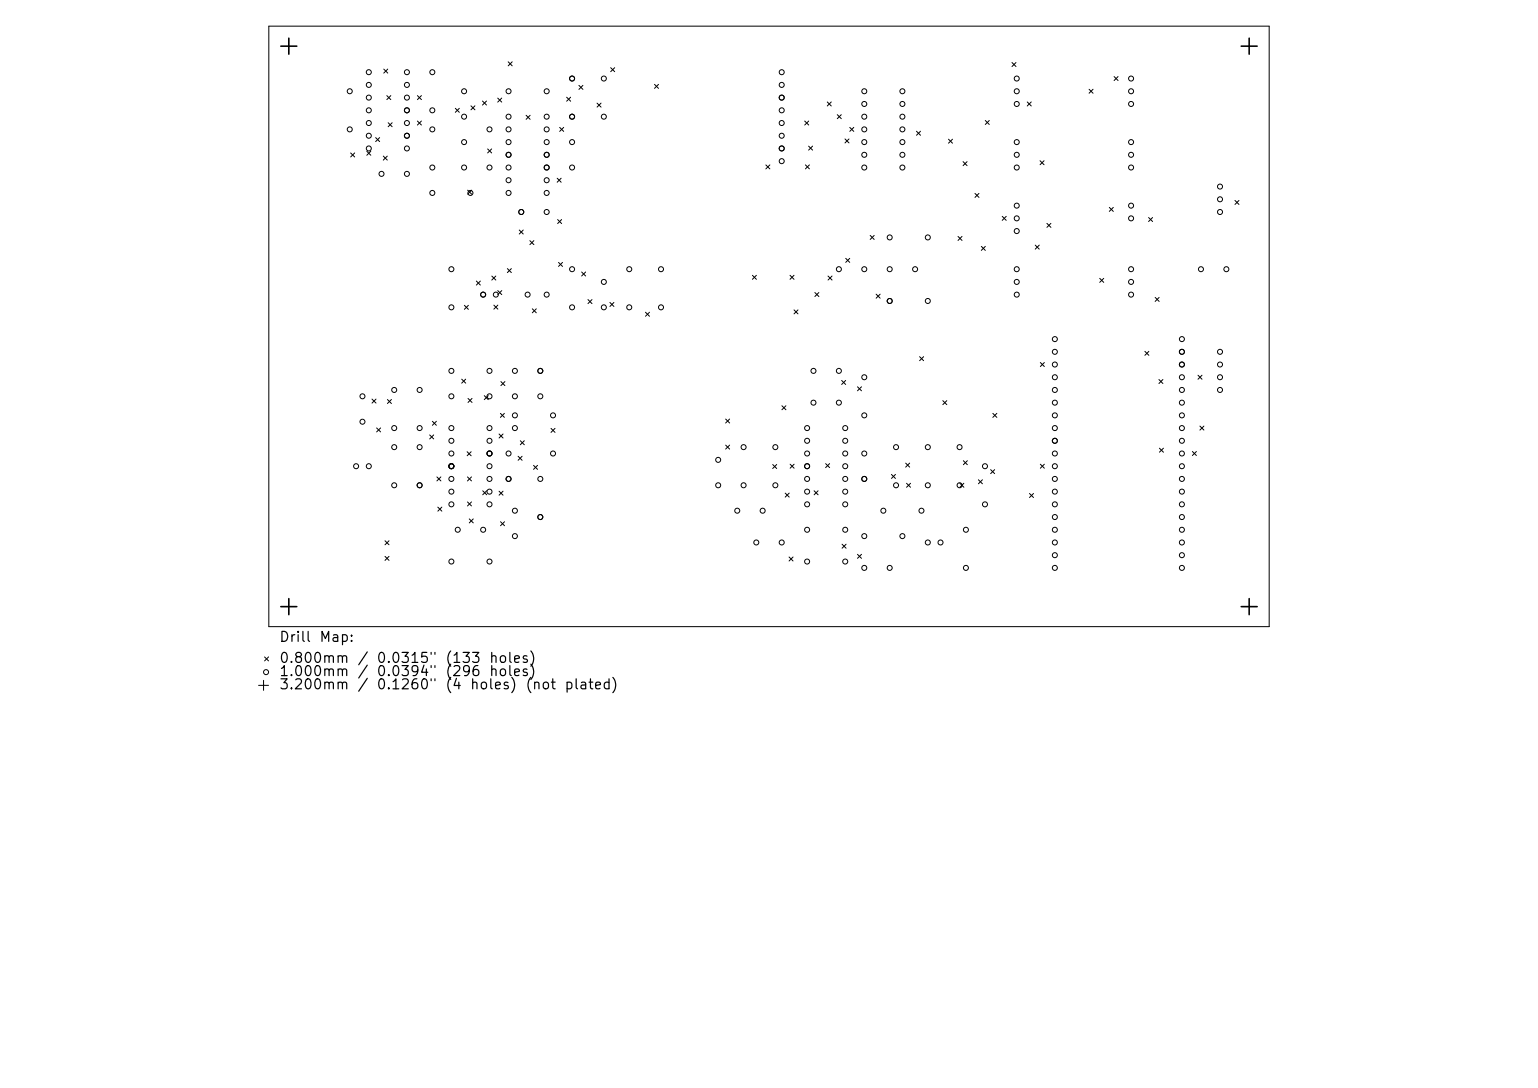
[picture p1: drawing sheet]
<svg xmlns="http://www.w3.org/2000/svg" width="297mm" height="210mm" viewBox="0 0 297 210" stroke-linecap="round" stroke-linejoin="round" font-family="sans-serif">
<defs><g id="words">
<g font-size="1.9">
<text x="53.8" y="124.4">Drill</text>
<text x="61.5" y="124.4">Map:</text>
<text x="53.8" y="128.4">0.800mm</text>
<text x="53.8" y="131">1.000mm</text>
<text x="68.9" y="128.4">/</text>
<text x="72.6" y="128.4">0.0315&quot;</text>
<text x="72.6" y="131">0.0394&quot;</text>
<text x="85.8" y="128.4">(133</text>
<text x="85.8" y="131">(296</text>
<text x="94.3" y="128.4">holes)</text>
<text x="53.8" y="133.5">3.200mm</text>
<text x="72.6" y="133.5">0.1260&quot;</text>
<text x="85.8" y="133.5">(4</text>
<text x="90.6" y="133.5">holes)</text>
<text x="101.3" y="133.5">(not</text>
<text x="108.9" y="133.5">plated)</text>
</g>
</g></defs>
<g fill="none" stroke="#000" stroke-width=".19">
<path d="M51.9 5h193.2v116h-193.2zM74.1 13.3l.8 .8M74.7 18.5l.8 .7M74.9 13.3l-.8 .8M75.5 18.5l-.8 .7M80.6 18.5l.8 .7M81.4 18.5l-.8 .7M93.2 19.5l.7 .8M93.9 19.5l-.7 .8M96.1 18.9l.8 .8M96.9 18.9l-.8 .8M98.1 11.9l.8 .8"/>
<path d="M98.9 11.9l-.8 .8M109.4 18.8l.8 .7M110.2 18.8l-.8 .7M111.8 16.5l.8 .8M112.6 16.5l-.8 .8M115.3 19.9l.8 .8M116.1 19.9l-.8 .8M117.9 13.1l.8 .7M118.7 13.1l-.8 .7M126.4 16.3l.8 .8M127.2 16.3l-.8 .8M159.8 19.7l.7 .8"/>
<path d="M160.5 19.7l-.7 .8M195.4 12.1l.8 .7M196.2 12.1l-.8 .7M198.4 19.7l.7 .8M199.1 19.7l-.7 .8M210.3 17.2l.8 .8M211.1 17.2l-.8 .8M215.1 14.8l.8 .7M215.9 14.8l-.8 .7M67.7 29.5l.8 .8M68.5 29.5l-.8 .8M70.8 29.2l.8 .8"/>
<path d="M71.6 29.2l-.8 .8M72.5 26.6l.8 .7M73.3 26.6l-.8 .7M74 30.1l.8 .8M74.8 30.1l-.8 .8M75 23.7l.7 .8M75.7 23.7l-.7 .8M80.6 23.4l.8 .7M81.4 23.4l-.8 .7M87.9 20.9l.8 .8M88.7 20.9l-.8 .8M90.3 36.7l.8 .8"/>
<path d="M90.9 20.4l.8 .8M91.1 36.7l-.8 .8M91.7 20.4l-.8 .8M94.2 28.7l.7 .8M94.9 28.7l-.7 .8M101.6 22.3l.8 .7M102.4 22.3l-.8 .7M107.6 34.4l.8 .8M108.1 24.6l.8 .8M108.4 34.4l-.8 .8M108.9 24.6l-.8 .8M147.9 31.8l.8 .8"/>
<path d="M148.7 31.8l-.8 .8M155.4 23.4l.8 .7M155.5 31.8l.8 .8M156.1 28.2l.8 .8M156.2 23.4l-.8 .7M156.3 31.8l-.8 .8M156.9 28.2l-.8 .8M161.7 22.1l.8 .8M162.5 22.1l-.8 .8M163.2 26.8l.7 .8M163.9 26.8l-.7 .8M164.1 24.6l.8 .8"/>
<path d="M164.9 24.6l-.8 .8M177 25.3l.8 .8M177.8 25.3l-.8 .8M183.2 26.9l.7 .7M183.9 26.9l-.7 .7M186 31.2l.8 .8M186.8 31.2l-.8 .8M188.3 37.3l.7 .8M189 37.3l-.7 .8M190.3 23.3l.7 .7M191 23.3l-.7 .7M200.8 31l.8 .8"/>
<path d="M201.6 31l-.8 .8M238.5 38.7l.8 .8M239.3 38.7l-.8 .8M89.7 58.9l.8 .8M90.5 58.9l-.8 .8M92 54.3l.8 .7M92.8 54.3l-.8 .7M95 53.3l.7 .8M95.4 58.9l.7 .8M95.7 53.3l-.7 .8M96.1 56.1l.8 .8M96.1 58.9l-.7 .8"/>
<path d="M96.9 56.1l-.8 .8M98 51.8l.7 .8M98.7 51.8l-.7 .8M100.3 44.4l.7 .8M101 44.4l-.7 .8M102.3 46.4l.8 .8M102.8 59.6l.8 .8M103.1 46.4l-.8 .8M103.6 59.6l-.8 .8M107.7 42.4l.8 .8M107.9 50.7l.7 .7M108.5 42.4l-.8 .8"/>
<path d="M108.6 50.7l-.7 .7M112.3 52.5l.8 .8M113.1 52.5l-.8 .8M113.5 57.8l.8 .8M114.3 57.8l-.8 .8M117.8 58.4l.8 .8M118.6 58.4l-.8 .8M145.3 53.1l.8 .8M146.1 53.1l-.8 .8M152.6 53.1l.7 .8M153.3 53.1l-.7 .8M153.3 59.8l.8 .8"/>
<path d="M154.1 59.8l-.8 .8M157.4 56.5l.7 .7M158.1 56.5l-.7 .7M159.9 53.3l.8 .8M160.7 53.3l-.8 .8M163.3 49.9l.8 .7M164.1 49.9l-.8 .7M168 45.4l.8 .8M168.8 45.4l-.8 .8M169.2 56.8l.8 .8M170 56.8l-.8 .8M185 45.6l.8 .8"/>
<path d="M185.8 45.6l-.8 .8M189.5 47.6l.8 .7M190.3 47.6l-.8 .7M193.5 41.8l.8 .7M194.3 41.8l-.8 .7M199.9 47.3l.8 .8M200.7 47.3l-.8 .8M202.2 43.1l.7 .8M202.9 43.1l-.7 .8M212.4 53.7l.7 .8M213.1 53.7l-.7 .8M214.2 40l.8 .8"/>
<path d="M215 40l-.8 .8M221.8 42l.8 .8M222.6 42l-.8 .8M223.1 57.4l.7 .8M223.8 57.4l-.7 .8M71.8 77l.8 .8M72.6 77l-.8 .8M74.8 77.1l.8 .8M75.6 77.1l-.8 .8M89.2 73.2l.7 .8M89.9 73.2l-.7 .8M90.4 76.9l.8 .8"/>
<path d="M91.2 76.9l-.8 .8M93.5 76.4l.8 .7M94.3 76.4l-.8 .7M96.6 79.8l.8 .8M96.7 73.7l.8 .7M97.4 79.8l-.8 .8M97.5 73.7l-.8 .7M124.7 60.3l.7 .7M125.4 60.3l-.7 .7M151 78.3l.8 .8M151.8 78.3l-.8 .8M162.5 73.4l.8 .8"/>
<path d="M163.3 73.4l-.8 .8M165.6 74.7l.8 .7M166.4 74.7l-.8 .7M177.6 68.8l.8 .8M178.4 68.8l-.8 .8M182.1 77.3l.7 .8M182.8 77.3l-.7 .8M191.7 79.8l.8 .8M192.5 79.8l-.8 .8M200.9 70l.8 .7M201.7 70l-.8 .7M221.1 67.8l.8 .8"/>
<path d="M221.9 67.8l-.8 .8M223.8 73.3l.8 .7M224.6 73.3l-.8 .7M231.3 72.4l.8 .8M232.1 72.4l-.8 .8M72.7 82.6l.8 .8M73.5 82.6l-.8 .8M83 84l.7 .7M83.5 81.3l.8 .8M83.7 84l-.7 .7M84.3 81.3l-.8 .8M84.4 92.1l.7 .7"/>
<path d="M84.5 97.9l.8 .8M85.1 92.1l-.7 .7M85.3 97.9l-.8 .8M90.2 87.2l.8 .8M90.3 92.1l.7 .7M90.3 96.9l.7 .8M91 87.2l-.8 .8M91 92.1l-.7 .7M91 96.9l-.7 .8M93.2 94.7l.8 .8M94 94.7l-.8 .8M96.4 83.8l.7 .7"/>
<path d="M96.4 94.8l.7 .8M97.1 83.8l-.7 .7M97.1 94.8l-.7 .8M100.1 88.1l.7 .7M100.5 85.1l.7 .7M100.8 88.1l-.7 .7M101.2 85.1l-.7 .7M103 89.8l.8 .8M103.8 89.8l-.8 .8M106.4 82.7l.8 .8M107.2 82.7l-.8 .8M140.1 80.9l.8 .8"/>
<path d="M140.1 85.9l.8 .8M140.9 80.9l-.8 .8M140.9 85.9l-.8 .8M149.2 89.7l.8 .7M150 89.7l-.8 .7M151.6 95.2l.8 .8M152.4 95.2l-.8 .8M152.6 89.6l.7 .8M153.3 89.6l-.7 .8M157.2 94.7l.8 .8M158 94.7l-.8 .8M159.4 89.5l.8 .8"/>
<path d="M160.2 89.5l-.8 .8M172.1 91.6l.8 .7M172.9 91.6l-.8 .7M174.9 89.4l.8 .8M175.1 93.3l.7 .8M175.7 89.4l-.8 .8M175.8 93.3l-.7 .8M185.4 93.3l.7 .8M186 88.9l.8 .8M186.1 93.3l-.7 .8M186.8 88.9l-.8 .8M188.9 92.6l.8 .8"/>
<path d="M189.7 92.6l-.8 .8M191.3 90.7l.8 .7M192.1 90.7l-.8 .7M198.8 95.3l.8 .7M199.6 95.3l-.8 .7M200.9 89.6l.8 .8M201.7 89.6l-.8 .8M223.9 86.5l.8 .8M224.7 86.5l-.8 .8M230.3 87.1l.7 .8M231 87.1l-.7 .8M231.7 82.2l.8 .8"/>
<path d="M232.5 82.2l-.8 .8M74.3 104.4l.8 .8M74.3 107.4l.8 .8M75.1 104.4l-.8 .8M75.1 107.4l-.8 .8M90.6 100.2l.8 .7M91.4 100.2l-.8 .7M96.7 100.7l.7 .8M97.4 100.7l-.7 .8M152.4 107.5l.7 .8M153.1 107.5l-.7 .8M162.6 105l.8 .8"/>
<path d="M163.4 105l-.8 .8M165.6 107l.8 .8M166.4 107l-.8 .8M49.9 132.3h2M50.9 131.3v2M51.1 126.8l.8 .8M51.9 126.8l-.8 .8"/>
<circle cx="67.5" cy="17.6" r=".48"/>
<circle cx="71.2" cy="18.8" r=".48"/>
<circle cx="71.2" cy="16.4" r=".48"/>
<circle cx="71.2" cy="13.9" r=".48"/>
<circle cx="78.6" cy="18.8" r=".48"/>
<circle cx="78.6" cy="16.4" r=".48"/>
<circle cx="78.6" cy="13.9" r=".48"/>
<circle cx="83.5" cy="13.9" r=".48"/>
<circle cx="89.6" cy="17.6" r=".48"/>
<circle cx="98.2" cy="17.6" r=".48"/>
<circle cx="105.6" cy="17.6" r=".48"/>
<circle cx="110.5" cy="15.2" r=".48"/>
<circle cx="116.6" cy="15.2" r=".48"/>
<circle cx="151" cy="18.8" r=".48"/>
<circle cx="151" cy="16.4" r=".48"/>
<circle cx="151" cy="13.9" r=".48"/>
<circle cx="166.9" cy="17.6" r=".48"/>
<circle cx="174.3" cy="17.6" r=".48"/>
<circle cx="196.3" cy="17.6" r=".48"/>
<circle cx="196.3" cy="15.2" r=".48"/>
<circle cx="218.4" cy="15.2" r=".48"/>
<circle cx="218.4" cy="17.6" r=".48"/>
<circle cx="67.5" cy="25" r=".48"/>
<circle cx="71.2" cy="28.7" r=".48"/>
<circle cx="71.2" cy="26.2" r=".48"/>
<circle cx="71.2" cy="23.7" r=".48"/>
<circle cx="71.2" cy="21.3" r=".48"/>
<circle cx="73.7" cy="33.6" r=".48"/>
<circle cx="78.6" cy="33.6" r=".48"/>
<circle cx="78.6" cy="28.7" r=".48"/>
<circle cx="78.6" cy="26.2" r=".48"/>
<circle cx="78.6" cy="23.7" r=".48"/>
<circle cx="78.6" cy="21.3" r=".48"/>
<circle cx="83.5" cy="32.3" r=".48"/>
<circle cx="83.5" cy="25" r=".48"/>
<circle cx="83.5" cy="37.2" r=".48"/>
<circle cx="83.5" cy="21.3" r=".48"/>
<circle cx="89.6" cy="22.5" r=".48"/>
<circle cx="89.6" cy="32.3" r=".48"/>
<circle cx="89.6" cy="27.4" r=".48"/>
<circle cx="90.8" cy="37.2" r=".48"/>
<circle cx="94.5" cy="32.3" r=".48"/>
<circle cx="94.5" cy="25" r=".48"/>
<circle cx="98.2" cy="29.9" r=".48"/>
<circle cx="98.2" cy="22.5" r=".48"/>
<circle cx="98.2" cy="34.8" r=".48"/>
<circle cx="98.2" cy="32.3" r=".48"/>
<circle cx="98.2" cy="37.2" r=".48"/>
<circle cx="98.2" cy="25" r=".48"/>
<circle cx="98.2" cy="27.4" r=".48"/>
<circle cx="105.6" cy="29.9" r=".48"/>
<circle cx="105.6" cy="34.8" r=".48"/>
<circle cx="105.6" cy="22.5" r=".48"/>
<circle cx="105.6" cy="32.3" r=".48"/>
<circle cx="105.6" cy="37.2" r=".48"/>
<circle cx="105.6" cy="25" r=".48"/>
<circle cx="105.6" cy="27.4" r=".48"/>
<circle cx="110.5" cy="22.5" r=".48"/>
<circle cx="110.5" cy="32.3" r=".48"/>
<circle cx="110.5" cy="27.4" r=".48"/>
<circle cx="116.6" cy="22.5" r=".48"/>
<circle cx="151" cy="31.1" r=".48"/>
<circle cx="151" cy="26.2" r=".48"/>
<circle cx="151" cy="28.7" r=".48"/>
<circle cx="151" cy="23.7" r=".48"/>
<circle cx="151" cy="21.3" r=".48"/>
<circle cx="166.9" cy="20.1" r=".48"/>
<circle cx="166.9" cy="29.9" r=".48"/>
<circle cx="166.9" cy="22.5" r=".48"/>
<circle cx="166.9" cy="32.3" r=".48"/>
<circle cx="166.9" cy="27.4" r=".48"/>
<circle cx="166.9" cy="25" r=".48"/>
<circle cx="174.3" cy="20.1" r=".48"/>
<circle cx="174.3" cy="29.9" r=".48"/>
<circle cx="174.3" cy="22.5" r=".48"/>
<circle cx="174.3" cy="32.3" r=".48"/>
<circle cx="174.3" cy="25" r=".48"/>
<circle cx="174.3" cy="27.4" r=".48"/>
<circle cx="196.3" cy="20.1" r=".48"/>
<circle cx="196.3" cy="29.9" r=".48"/>
<circle cx="196.3" cy="32.3" r=".48"/>
<circle cx="196.3" cy="27.4" r=".48"/>
<circle cx="196.3" cy="39.7" r=".48"/>
<circle cx="218.4" cy="20.1" r=".48"/>
<circle cx="218.4" cy="29.9" r=".48"/>
<circle cx="218.4" cy="32.3" r=".48"/>
<circle cx="218.4" cy="27.4" r=".48"/>
<circle cx="218.4" cy="39.7" r=".48"/>
<circle cx="235.6" cy="36" r=".48"/>
<circle cx="235.6" cy="38.5" r=".48"/>
<circle cx="87.2" cy="52" r=".48"/>
<circle cx="87.2" cy="59.3" r=".48"/>
<circle cx="93.3" cy="56.9" r=".48"/>
<circle cx="95.8" cy="56.9" r=".48"/>
<circle cx="100.7" cy="40.9" r=".48"/>
<circle cx="101.9" cy="56.9" r=".48"/>
<circle cx="105.6" cy="40.9" r=".48"/>
<circle cx="105.6" cy="56.9" r=".48"/>
<circle cx="110.5" cy="52" r=".48"/>
<circle cx="110.5" cy="59.3" r=".48"/>
<circle cx="116.6" cy="59.3" r=".48"/>
<circle cx="116.6" cy="54.4" r=".48"/>
<circle cx="121.5" cy="52" r=".48"/>
<circle cx="121.5" cy="59.3" r=".48"/>
<circle cx="127.6" cy="52" r=".48"/>
<circle cx="127.6" cy="59.3" r=".48"/>
<circle cx="162" cy="52" r=".48"/>
<circle cx="166.9" cy="52" r=".48"/>
<circle cx="171.8" cy="58.1" r=".48"/>
<circle cx="171.8" cy="45.8" r=".48"/>
<circle cx="171.8" cy="52" r=".48"/>
<circle cx="176.7" cy="52" r=".48"/>
<circle cx="179.2" cy="58.1" r=".48"/>
<circle cx="179.2" cy="45.8" r=".48"/>
<circle cx="196.3" cy="42.1" r=".48"/>
<circle cx="196.3" cy="44.6" r=".48"/>
<circle cx="196.3" cy="56.9" r=".48"/>
<circle cx="196.3" cy="52" r=".48"/>
<circle cx="196.3" cy="54.4" r=".48"/>
<circle cx="218.4" cy="42.1" r=".48"/>
<circle cx="218.4" cy="56.9" r=".48"/>
<circle cx="218.4" cy="52" r=".48"/>
<circle cx="218.4" cy="54.4" r=".48"/>
<circle cx="231.9" cy="52" r=".48"/>
<circle cx="235.6" cy="40.9" r=".48"/>
<circle cx="236.8" cy="52" r=".48"/>
<circle cx="70" cy="76.5" r=".48"/>
<circle cx="76.1" cy="75.3" r=".48"/>
<circle cx="81" cy="75.3" r=".48"/>
<circle cx="87.2" cy="76.5" r=".48"/>
<circle cx="87.2" cy="71.6" r=".48"/>
<circle cx="94.5" cy="76.5" r=".48"/>
<circle cx="94.5" cy="71.6" r=".48"/>
<circle cx="99.4" cy="76.5" r=".48"/>
<circle cx="99.4" cy="71.6" r=".48"/>
<circle cx="104.3" cy="76.5" r=".48"/>
<circle cx="104.3" cy="71.6" r=".48"/>
<circle cx="157.1" cy="77.7" r=".48"/>
<circle cx="157.1" cy="71.6" r=".48"/>
<circle cx="162" cy="77.7" r=".48"/>
<circle cx="162" cy="71.6" r=".48"/>
<circle cx="166.9" cy="72.8" r=".48"/>
<circle cx="203.7" cy="65.5" r=".48"/>
<circle cx="203.7" cy="67.9" r=".48"/>
<circle cx="203.7" cy="70.4" r=".48"/>
<circle cx="203.7" cy="72.8" r=".48"/>
<circle cx="203.7" cy="75.3" r=".48"/>
<circle cx="203.7" cy="77.7" r=".48"/>
<circle cx="228.2" cy="65.5" r=".48"/>
<circle cx="228.2" cy="72.8" r=".48"/>
<circle cx="228.2" cy="67.9" r=".48"/>
<circle cx="228.2" cy="70.4" r=".48"/>
<circle cx="228.2" cy="75.3" r=".48"/>
<circle cx="228.2" cy="77.7" r=".48"/>
<circle cx="235.6" cy="70.4" r=".48"/>
<circle cx="235.6" cy="72.8" r=".48"/>
<circle cx="235.6" cy="67.9" r=".48"/>
<circle cx="235.6" cy="75.3" r=".48"/>
<circle cx="68.8" cy="90" r=".48"/>
<circle cx="70" cy="81.4" r=".48"/>
<circle cx="71.2" cy="90" r=".48"/>
<circle cx="76.1" cy="93.7" r=".48"/>
<circle cx="76.1" cy="86.3" r=".48"/>
<circle cx="76.1" cy="82.6" r=".48"/>
<circle cx="81" cy="93.7" r=".48"/>
<circle cx="81" cy="86.3" r=".48"/>
<circle cx="81" cy="82.6" r=".48"/>
<circle cx="87.2" cy="92.4" r=".48"/>
<circle cx="87.2" cy="87.5" r=".48"/>
<circle cx="87.2" cy="85.1" r=".48"/>
<circle cx="87.2" cy="97.3" r=".48"/>
<circle cx="87.2" cy="90" r=".48"/>
<circle cx="87.2" cy="82.6" r=".48"/>
<circle cx="87.2" cy="94.9" r=".48"/>
<circle cx="94.5" cy="92.4" r=".48"/>
<circle cx="94.5" cy="87.5" r=".48"/>
<circle cx="94.5" cy="85.1" r=".48"/>
<circle cx="94.5" cy="97.3" r=".48"/>
<circle cx="94.5" cy="90" r=".48"/>
<circle cx="94.5" cy="94.9" r=".48"/>
<circle cx="94.5" cy="82.6" r=".48"/>
<circle cx="98.2" cy="92.4" r=".48"/>
<circle cx="98.2" cy="87.5" r=".48"/>
<circle cx="99.4" cy="80.2" r=".48"/>
<circle cx="99.4" cy="98.6" r=".48"/>
<circle cx="99.4" cy="82.6" r=".48"/>
<circle cx="104.3" cy="92.4" r=".48"/>
<circle cx="104.3" cy="99.8" r=".48"/>
<circle cx="106.8" cy="80.2" r=".48"/>
<circle cx="106.8" cy="87.5" r=".48"/>
<circle cx="138.7" cy="93.7" r=".48"/>
<circle cx="138.7" cy="88.8" r=".48"/>
<circle cx="142.4" cy="98.6" r=".48"/>
<circle cx="143.6" cy="93.7" r=".48"/>
<circle cx="143.6" cy="86.3" r=".48"/>
<circle cx="147.3" cy="98.6" r=".48"/>
<circle cx="149.7" cy="93.7" r=".48"/>
<circle cx="149.7" cy="86.3" r=".48"/>
<circle cx="155.9" cy="92.4" r=".48"/>
<circle cx="155.9" cy="87.5" r=".48"/>
<circle cx="155.9" cy="85.1" r=".48"/>
<circle cx="155.9" cy="97.3" r=".48"/>
<circle cx="155.9" cy="90" r=".48"/>
<circle cx="155.9" cy="94.9" r=".48"/>
<circle cx="155.9" cy="82.6" r=".48"/>
<circle cx="163.2" cy="92.4" r=".48"/>
<circle cx="163.2" cy="87.5" r=".48"/>
<circle cx="163.2" cy="97.3" r=".48"/>
<circle cx="163.2" cy="85.1" r=".48"/>
<circle cx="163.2" cy="94.9" r=".48"/>
<circle cx="163.2" cy="82.6" r=".48"/>
<circle cx="163.2" cy="90" r=".48"/>
<circle cx="166.9" cy="92.4" r=".48"/>
<circle cx="166.9" cy="80.2" r=".48"/>
<circle cx="166.9" cy="87.5" r=".48"/>
<circle cx="170.6" cy="98.6" r=".48"/>
<circle cx="173" cy="93.7" r=".48"/>
<circle cx="173" cy="86.3" r=".48"/>
<circle cx="177.9" cy="98.6" r=".48"/>
<circle cx="179.2" cy="93.7" r=".48"/>
<circle cx="179.2" cy="86.3" r=".48"/>
<circle cx="185.3" cy="93.7" r=".48"/>
<circle cx="185.3" cy="86.3" r=".48"/>
<circle cx="190.2" cy="97.3" r=".48"/>
<circle cx="190.2" cy="90" r=".48"/>
<circle cx="203.7" cy="80.2" r=".48"/>
<circle cx="203.7" cy="92.4" r=".48"/>
<circle cx="203.7" cy="99.8" r=".48"/>
<circle cx="203.7" cy="87.5" r=".48"/>
<circle cx="203.7" cy="85.1" r=".48"/>
<circle cx="203.7" cy="97.3" r=".48"/>
<circle cx="203.7" cy="94.9" r=".48"/>
<circle cx="203.7" cy="82.6" r=".48"/>
<circle cx="203.7" cy="90" r=".48"/>
<circle cx="228.2" cy="80.2" r=".48"/>
<circle cx="228.2" cy="92.4" r=".48"/>
<circle cx="228.2" cy="99.8" r=".48"/>
<circle cx="228.2" cy="87.5" r=".48"/>
<circle cx="228.2" cy="85.1" r=".48"/>
<circle cx="228.2" cy="97.3" r=".48"/>
<circle cx="228.2" cy="90" r=".48"/>
<circle cx="228.2" cy="82.6" r=".48"/>
<circle cx="228.2" cy="94.9" r=".48"/>
<circle cx="87.2" cy="108.4" r=".48"/>
<circle cx="88.4" cy="102.3" r=".48"/>
<circle cx="93.3" cy="102.3" r=".48"/>
<circle cx="94.5" cy="108.4" r=".48"/>
<circle cx="99.4" cy="103.5" r=".48"/>
<circle cx="146" cy="104.7" r=".48"/>
<circle cx="151" cy="104.7" r=".48"/>
<circle cx="155.9" cy="108.4" r=".48"/>
<circle cx="155.9" cy="102.3" r=".48"/>
<circle cx="163.2" cy="108.4" r=".48"/>
<circle cx="163.2" cy="102.3" r=".48"/>
<circle cx="166.9" cy="103.5" r=".48"/>
<circle cx="166.9" cy="109.6" r=".48"/>
<circle cx="171.8" cy="109.6" r=".48"/>
<circle cx="174.3" cy="103.5" r=".48"/>
<circle cx="179.2" cy="104.7" r=".48"/>
<circle cx="181.6" cy="104.7" r=".48"/>
<circle cx="186.5" cy="109.6" r=".48"/>
<circle cx="186.5" cy="102.3" r=".48"/>
<circle cx="203.7" cy="104.7" r=".48"/>
<circle cx="203.7" cy="109.6" r=".48"/>
<circle cx="203.7" cy="107.2" r=".48"/>
<circle cx="203.7" cy="102.3" r=".48"/>
<circle cx="228.2" cy="104.7" r=".48"/>
<circle cx="228.2" cy="109.6" r=".48"/>
<circle cx="228.2" cy="107.2" r=".48"/>
<circle cx="228.2" cy="102.3" r=".48"/>
<circle cx="51.4" cy="129.7" r=".48"/>
</g>
<path d="M54.2 8.9h3.1M55.8 7.4v3.1M239.7 8.9h3.1M241.2 7.4v3.1M54.2 117.1h3.1M55.8 115.5v3.1M239.7 117.1h3.1M241.2 115.5v3.1" fill="none" stroke="#000" stroke-width=".31"/>
<use href="#words"/>
</svg>
